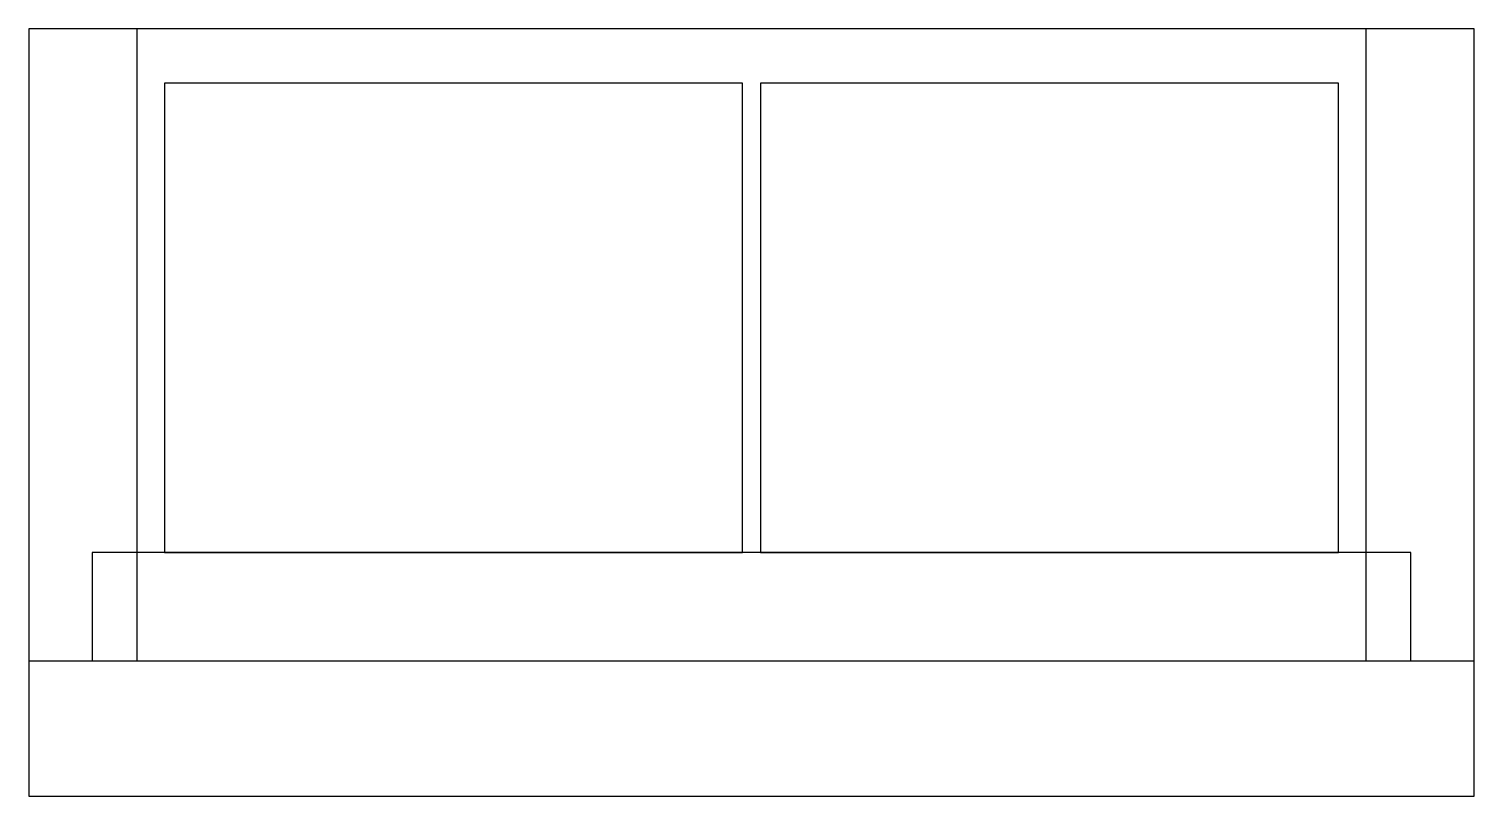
# Model space of a CAD drawing. Header units: millimetres. Extents: x 0 to 1600, y 0 to 850.
import ezdxf

# ---------------------------------------------------------------- set-up
doc = ezdxf.new("R2010")
doc.units = ezdxf.units.MM

msp = doc.modelspace()

# ---------------------------------------------------------------- linework, layer by layer
for points in [[(0, 0), (1600, 0), (1600, 850), (0, 850)], [(0, 150), (120, 150), (120, 850), (0, 850)], [(1480, 150), (1600, 150), (1600, 850), (1480, 850)], [(150, 270), (790, 270), (790, 790), (150, 790)], [(810, 270), (1450, 270), (1450, 790), (810, 790)], [(70, 150), (1530, 150), (1530, 270), (70, 270)]]:
    msp.add_lwpolyline(points, close=True)

doc.saveas('drawing.dxf')
